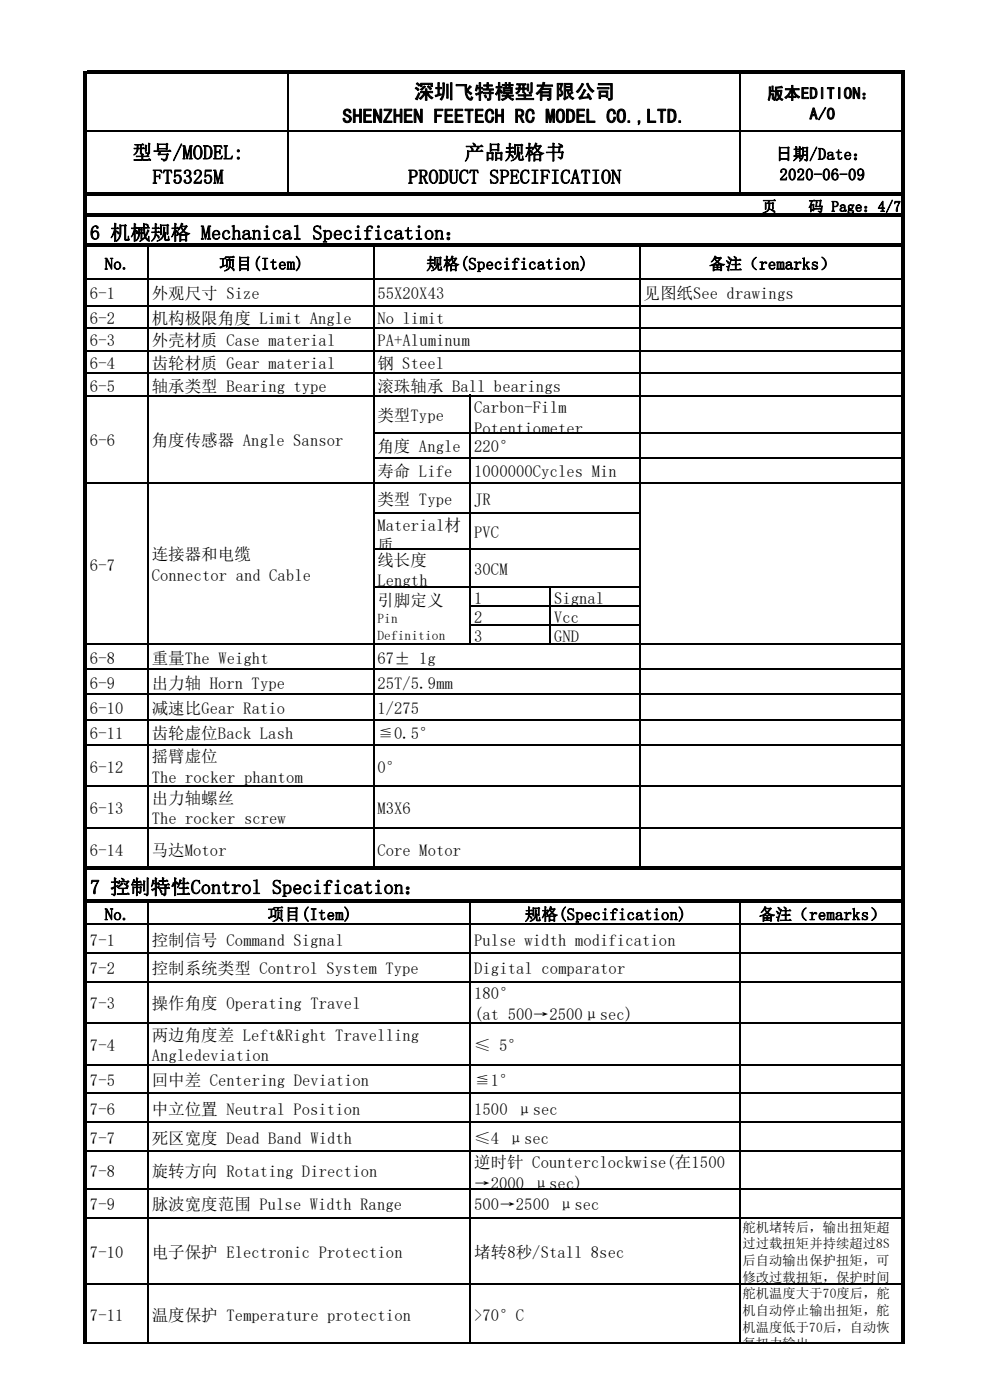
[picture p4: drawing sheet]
<svg xmlns="http://www.w3.org/2000/svg" width="210mm" height="297mm" viewBox="0 0 210 297" stroke-linecap="round" stroke-linejoin="round" font-family="sans-serif">
<defs><g id="words">
<g font-size="4.2">
<text x="87.8" y="20.9">深圳飞特模型有限公司</text>
<text x="72.6" y="26.1">SHENZHEN FEETECH RC MODEL CO.,LTD.</text>
<text x="28.1" y="33.8">型号/MODEL:</text>
<text x="98.5" y="33.8">产品规格书</text>
<text x="32.3" y="39">FT5325M</text>
<text x="86.6" y="39">PRODUCT SPECIFICATION</text>
<text x="19.1" y="50.8">6 机械规格 Mechanical Specification：</text>
<text x="19.1" y="189.6">7 控制特性Control Specification：</text>
</g>
<g font-size="3.5">
<text x="162.7" y="21">版本EDITION：</text>
<text x="171.7" y="25.3">A/0</text>
<text x="164.6" y="33.9">日期/Date：</text>
<text x="165.3" y="38.2">2020-06-09</text>
<text x="22.2" y="57.2">No.</text>
<text x="46.4" y="57.2">项目(Item)</text>
<text x="90.4" y="57.2">规格(Specification)</text>
<text x="150.4" y="57.2">备注（remarks）</text>
<text x="19.1" y="63.4">6-1</text>
<text x="32.2" y="63.4">外观尺寸 Size</text>
<text x="80" y="63.4">55X20X43</text>
<text x="136.5" y="63.4">见图纸See drawings</text>
<text x="19.1" y="68.7">6-2</text>
<text x="32.2" y="68.7">机构极限角度 Limit Angle</text>
<text x="80" y="68.7">No limit</text>
<text x="19.1" y="73.5">6-3</text>
<text x="32.2" y="73.5">外壳材质 Case material</text>
<text x="80" y="73.5">PA+Aluminum</text>
<text x="19.1" y="78.3">6-4</text>
<text x="19.1" y="83.1">6-5</text>
<text x="32.2" y="78.3">齿轮材质 Gear material</text>
<text x="32.2" y="83.1">轴承类型 Bearing type</text>
<text x="80" y="78.3">钢 Steel</text>
<text x="80" y="83.1">滚珠轴承 Ball bearings</text>
<text x="80" y="89.3">类型Type</text>
<text x="100.6" y="87.6">Carbon-Film</text>
<text x="19.1" y="94.7">6-6</text>
<text x="32.2" y="94.7">角度传感器 Angle Sansor</text>
<text x="80" y="95.9">角度 Angle</text>
<text x="100.6" y="92">Potentiometer</text>
<text x="100.6" y="95.9">220°</text>
<text x="80" y="101.3">寿命 Life</text>
<text x="100.6" y="101.3">1000000Cycles Min</text>
<text x="80" y="107.2">类型 Type</text>
<text x="100.6" y="107.2">JR</text>
<text x="80" y="112.6">Material材</text>
<text x="32.2" y="118.9">连接器和电缆</text>
<text x="80" y="116.9">质</text>
<text x="100.6" y="114.1">PVC</text>
<text x="19.1" y="121.1">6-7</text>
<text x="32.2" y="123.2">Connector and Cable</text>
<text x="80" y="120">线长度</text>
<text x="80" y="124.4">Length</text>
<text x="100.6" y="122">30CM</text>
<text x="80" y="128.6">引脚定义</text>
<text x="100.6" y="128.1">1</text>
<text x="117.5" y="128.1">Signal</text>
<text x="100.6" y="132.1">2</text>
<text x="100.6" y="136.1">3</text>
<text x="117.5" y="132.1">Vcc</text>
<text x="117.5" y="136.1">GND</text>
<text x="19.1" y="140.8">6-8</text>
<text x="32.2" y="140.8">重量The Weight</text>
<text x="80" y="140.8">67± 1g</text>
<text x="19.1" y="146.2">6-9</text>
<text x="32.2" y="146.2">出力轴 Horn Type</text>
<text x="80" y="146.2">25T/5.9mm</text>
<text x="19.1" y="151.5">6-10</text>
<text x="32.2" y="151.5">减速比Gear Ratio</text>
<text x="80" y="151.5">1/275</text>
<text x="19.1" y="156.8">6-11</text>
<text x="32.2" y="156.8">齿轮虚位Back Lash</text>
<text x="32.2" y="161.7">摇臂虚位</text>
<text x="80" y="156.8">≦0.5°</text>
<text x="19.1" y="163.9">6-12</text>
<text x="32.2" y="166.1">The rocker phantom</text>
<text x="80" y="163.9">0°</text>
<text x="19.1" y="172.7">6-13</text>
<text x="32.2" y="170.5">出力轴螺丝</text>
<text x="80" y="172.7">M3X6</text>
<text x="32.2" y="174.9">The rocker screw</text>
<text x="19.1" y="181.5">6-14</text>
<text x="32.2" y="181.5">马达Motor</text>
<text x="80" y="181.5">Core Motor</text>
<text x="22.2" y="195.2">No.</text>
<text x="56.7" y="195.2">项目(Item)</text>
<text x="111.3" y="195.2">规格(Specification)</text>
<text x="161" y="195.2">备注（remarks）</text>
<text x="19.1" y="200.6">7-1</text>
<text x="32.2" y="200.6">控制信号 Command Signal</text>
<text x="100.6" y="200.6">Pulse width modification</text>
<text x="19.1" y="206.7">7-2</text>
<text x="32.2" y="206.7">控制系统类型 Control System Type</text>
<text x="100.6" y="206.7">Digital comparator</text>
<text x="19.1" y="214.1">7-3</text>
<text x="32.2" y="214.1">操作角度 Operating Travel</text>
<text x="100.6" y="212">180°</text>
<text x="32.2" y="220.8">两边角度差 Left&amp;Right Travelling</text>
<text x="100.6" y="216.3">(at 500→2500μsec)</text>
<text x="19.1" y="222.9">7-4</text>
<text x="32.2" y="225.1">Angledeviation</text>
<text x="100.6" y="222.9">≤ 5°</text>
<text x="19.1" y="230.4">7-5</text>
<text x="32.2" y="230.4">回中差 Centering Deviation</text>
<text x="100.6" y="230.4">≦1°</text>
<text x="19.1" y="236.5">7-6</text>
<text x="32.2" y="236.5">中立位置 Neutral Position</text>
<text x="100.6" y="236.5">1500 μsec</text>
<text x="19.1" y="242.6">7-7</text>
<text x="32.2" y="242.6">死区宽度 Dead Band Width</text>
<text x="100.6" y="242.6">≤4 μsec</text>
<text x="19.1" y="249.7">7-8</text>
<text x="32.2" y="249.7">旋转方向 Rotating Direction</text>
<text x="100.6" y="247.8">逆时针 Counterclockwise(在1500</text>
<text x="19.1" y="256.7">7-9</text>
<text x="32.2" y="256.7">脉波宽度范围 Pulse Width Range</text>
<text x="100.6" y="252.1">→2000 μsec)</text>
<text x="100.6" y="256.7">500→2500 μsec</text>
<text x="19.1" y="266.8">7-10</text>
<text x="32.2" y="266.8">电子保护 Electronic Protection</text>
<text x="100.6" y="266.8">堵转8秒/Stall 8sec</text>
<text x="19.1" y="280.1">7-11</text>
<text x="32.2" y="280.1">温度保护 Temperature protection</text>
<text x="100.6" y="280.1">&gt;70°C</text>
</g>
<g font-size="3.2">
<text x="161.6" y="44.9">页</text>
<text x="171.5" y="44.9">码 Page：4/7</text>
</g>
<g font-size="2.8">
<text x="80" y="132.2">Pin</text>
<text x="80" y="135.8">Definition</text>
<text x="157.5" y="261.2">舵机堵转后，输出扭矩超</text>
<text x="157.5" y="264.8">过过载扭矩并持续超过8S</text>
<text x="157.5" y="268.3">后自动输出保护扭矩，可</text>
<text x="157.5" y="271.9">修改过载扭矩，保护时间</text>
<text x="157.5" y="275.4">舵机温度大于70度后，舵</text>
<text x="157.5" y="278.9">机自动停止输出扭矩，舵</text>
<text x="157.5" y="282.5">机温度低于70后，自动恢</text>
<text x="157.5" y="286">复扭力输出</text>
</g>
</g></defs>
<g fill="#000">
<path d="M17.8 15h.7v25.9h-.7z" fill-rule="evenodd"/>
<path d="M18.5 15h173.4v.7h-173.4z" fill-rule="evenodd"/>
<path d="M191.2 15.4h.7v25.5h-.7z" fill-rule="evenodd"/>
<path d="M17.8 40.9h.7v4.4h-.7z" fill-rule="evenodd"/>
<path d="M17.8 45.3h.7v6.4h-.7z" fill-rule="evenodd"/>
<path d="M17.8 51.7h.7v132.2h-.7z" fill-rule="evenodd"/>
<path d="M18.5 40.9h173.4v.6h-173.4z" fill-rule="evenodd"/>
<path d="M18.5 45.3h173.4v.6h-173.4z" fill-rule="evenodd"/>
<path d="M18.5 51.7h173.4v.7h-173.4z" fill-rule="evenodd"/>
<path d="M191.2 41.2h.7v4.1h-.7z" fill-rule="evenodd"/>
<path d="M191.2 45.6h.7v6.1h-.7z" fill-rule="evenodd"/>
<path d="M191.2 52.1h.7v131.8h-.7z" fill-rule="evenodd"/>
<path d="M17.8 183.9h.7v6.9h-.7z" fill-rule="evenodd"/>
<path d="M17.8 190.8h.7v94.2h-.7z" fill-rule="evenodd"/>
<path d="M18.5 183.9h173.4v.7h-173.4z" fill-rule="evenodd"/>
<path d="M18.5 190.8h173.4v.6h-173.4z" fill-rule="evenodd"/>
<path d="M191.2 184.2h.7v6.6h-.7z" fill-rule="evenodd"/>
<path d="M191.2 191.1h.7v93.9h-.7z" fill-rule="evenodd"/>
</g>
<g fill="none" stroke="#000" stroke-width=".34">
<path d="M61.2 15.7v25.2M156.9 15.7v25.2M18.5 27.8h172.7M18.5 59.1h172.7M31.4 52.4v131.5M79.2 52.4v131.5M135.7 52.4v131.5M18.5 64.8h172.7M18.5 69.6h172.7M18.5 74.4h172.7M18.5 79.2h172.7M18.5 83.9h172.7"/>
<path d="M79.1 91.8h112.1M79.1 97.1h112.1M99.8 83.8v53M18.5 102.4h172.7M79.1 108.9h56.7M79.1 116.4h56.7M18.5 136.7h172.7M79.1 124.6h56.7M99.6 128.6h36.2M99.6 132.6h36.2M116.7 124.4v12.4M18.5 142h172.7"/>
<path d="M18.5 147.3h172.7M18.5 152.7h172.7M18.5 158h172.7M18.5 166.8h172.7M18.5 175.6h172.7M18.5 196h172.7M31.4 191.4v93.6M99.8 191.4v93.6M156.9 191.4v93.6M18.5 202.1h172.7M18.5 208.2h172.7M18.5 217h172.7"/>
<path d="M18.5 225.8h172.7M18.5 231.9h172.7M18.5 238h172.7M18.5 244.1h172.7M18.5 252.2h172.7M18.5 258.3h172.7M18.5 272.4h172.7M18.5 284.9h172.7"/>
</g>
<use href="#words"/>
</svg>
